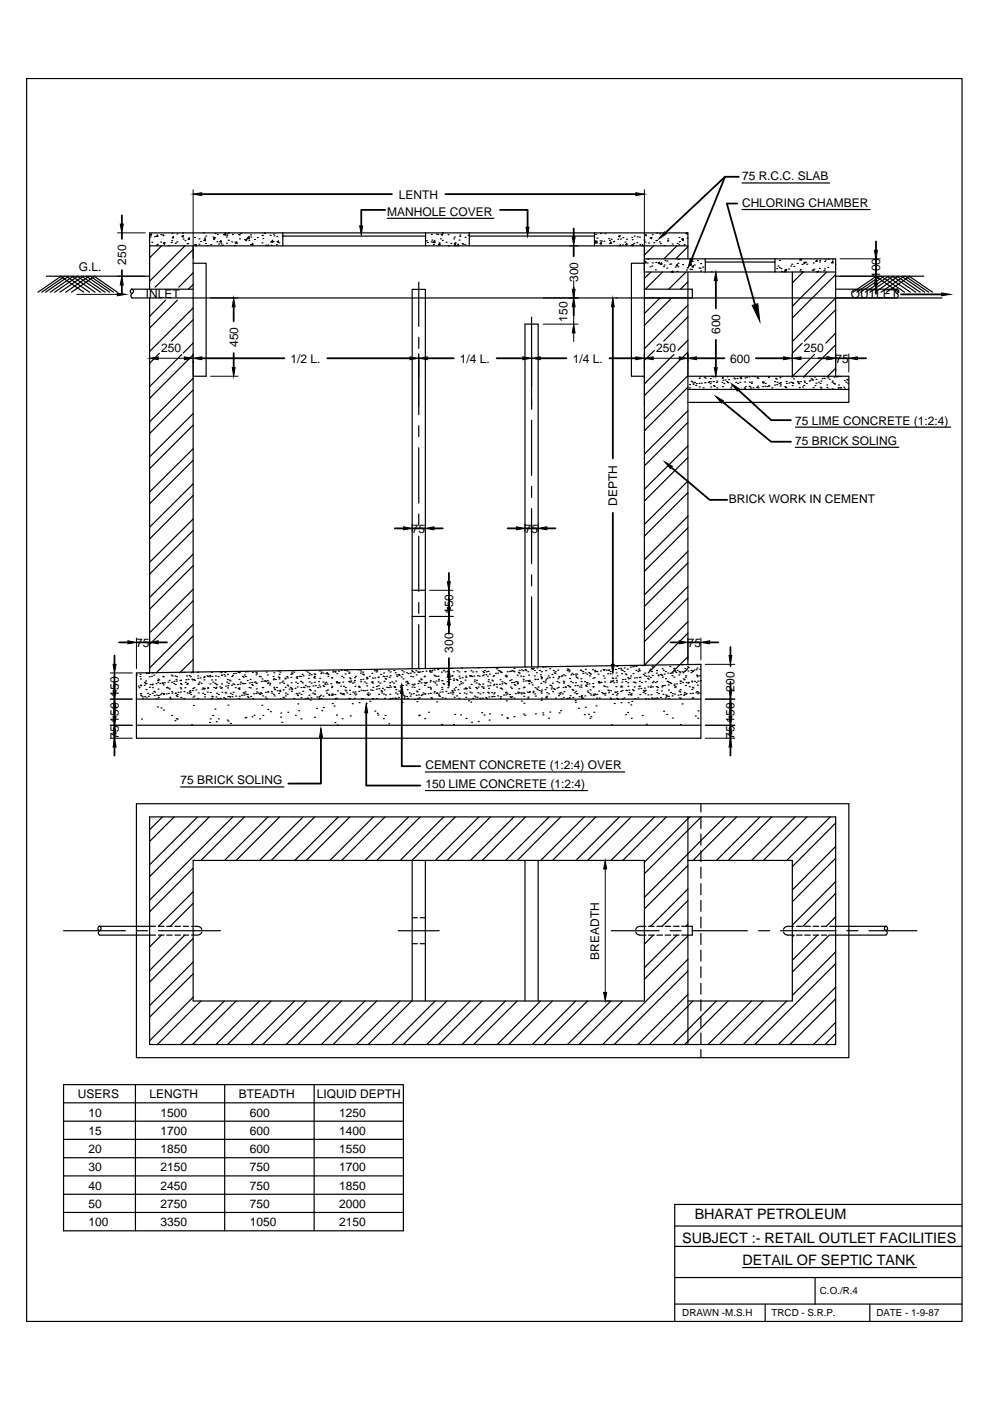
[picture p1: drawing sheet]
<svg xmlns="http://www.w3.org/2000/svg" width="210mm" height="297mm" viewBox="0 0 210 297" stroke-linecap="round" stroke-linejoin="round" font-family="sans-serif">
<defs><g id="words">
<g font-size="3">
<text x="144.7" y="263.5">SUBJECT :- RETAIL OUTLET FACILITIES</text>
<text x="147.3" y="258.4">BHARAT PETROLEUM</text>
<text x="157.5" y="268.1">DETAIL OF SEPTIC TANK</text>
</g>
<g font-size="2.5">
<text x="157.3" y="38.2">75 R.C.C. SLAB</text>
<text x="82.1" y="45.7">MANHOLE COVER</text>
<text x="84.6" y="42.1">LENTH</text>
<text x="157.3" y="43.9">CHLORING CHAMBER</text>
<text x="16.7" y="57.5">G.L.</text>
<text x="26.7" y="56.1" transform="rotate(-90 26.7 56.1)">250</text>
<text x="122.6" y="59.8" transform="rotate(-90 122.6 59.8)">300</text>
<text x="186.6" y="58.9" transform="rotate(-90 186.6 58.9)">100</text>
<text x="30.9" y="63.2">INLET</text>
<text x="180.4" y="63.2">OUTLET</text>
<text x="120.3" y="68.2" transform="rotate(-90 120.3 68.2)">150</text>
<text x="152.7" y="70.8" transform="rotate(-90 152.7 70.8)">600</text>
<text x="34.2" y="74.6">250</text>
<text x="50.5" y="73.6" transform="rotate(-90 50.5 73.6)">450</text>
<text x="61.6" y="76.9">1/2 L.</text>
<text x="97.5" y="76.9">1/4 L.</text>
<text x="121.4" y="76.9">1/4 L.</text>
<text x="139.1" y="74.6">250</text>
<text x="154.8" y="76.9">600</text>
<text x="170.4" y="74.6">250</text>
<text x="177.1" y="76.9">75</text>
<text x="168.6" y="90">75 LIME CONCRETE (1:2:4)</text>
<text x="168.6" y="94.3">75 BRICK SOLING</text>
<text x="130.9" y="107.3" transform="rotate(-90 130.9 107.3)">DEPTH</text>
<text x="154.5" y="106.7">BRICK WORK IN CEMENT</text>
<text x="87.3" y="112.9">75</text>
<text x="111.3" y="112.9">75</text>
<text x="96.1" y="130.1" transform="rotate(-90 96.1 130.1)">150</text>
<text x="28.9" y="137.1">75</text>
<text x="145.8" y="137.1">75</text>
<text x="96.1" y="138.4" transform="rotate(-90 96.1 138.4)">300</text>
<text x="25.2" y="147.7" transform="rotate(-90 25.2 147.7)">150</text>
<text x="155.8" y="146.7" transform="rotate(-90 155.8 146.7)">200</text>
<text x="25.2" y="153.2" transform="rotate(-90 25.2 153.2)">150</text>
<text x="155.8" y="153.2" transform="rotate(-90 155.8 153.2)">150</text>
<text x="25.2" y="156.6" transform="rotate(-90 25.2 156.6)">75</text>
<text x="155.8" y="156.6" transform="rotate(-90 155.8 156.6)">75</text>
<text x="38.3" y="166.3">75 BRICK SOLING</text>
<text x="90.2" y="163.1">CEMENT CONCRETE (1:2:4) OVER</text>
<text x="90.2" y="167.1">150 LIME CONCRETE (1:2:4)</text>
<text x="127" y="203.5" transform="rotate(-90 127 203.5)">BREADTH</text>
<text x="16.5" y="232.8">USERS</text>
<text x="31.7" y="232.8">LENGTH</text>
<text x="50.6" y="232.8">BTEADTH</text>
<text x="67.2" y="232.8">LIQUID DEPTH</text>
<text x="18.8" y="236.7">10</text>
<text x="34" y="236.7">1500</text>
<text x="53" y="236.7">600</text>
<text x="71.9" y="236.7">1250</text>
<text x="18.8" y="240.6">15</text>
<text x="18.8" y="244.5">20</text>
<text x="34" y="244.5">1850</text>
<text x="34" y="240.6">1700</text>
<text x="53" y="244.5">600</text>
<text x="53" y="240.6">600</text>
<text x="71.9" y="244.5">1550</text>
<text x="71.9" y="240.6">1400</text>
<text x="18.8" y="248.3">30</text>
<text x="34" y="248.3">2150</text>
<text x="53" y="248.3">750</text>
<text x="71.9" y="248.3">1700</text>
<text x="18.8" y="252.2">40</text>
<text x="18.8" y="256.1">50</text>
<text x="34" y="256.1">2750</text>
<text x="34" y="252.2">2450</text>
<text x="53" y="256.1">750</text>
<text x="53" y="252.2">750</text>
<text x="71.9" y="256.1">2000</text>
<text x="71.9" y="252.2">1850</text>
<text x="18.8" y="260">100</text>
<text x="34" y="260">3350</text>
<text x="53" y="260">1050</text>
<text x="71.9" y="260">2150</text>
</g>
<g font-size="2.1">
<text x="173.8" y="274.4">C.O./R.4</text>
<text x="144.7" y="279">DRAWN -M.S.H</text>
<text x="163.6" y="279">TRCD - S.R.P.</text>
<text x="185.8" y="279">DATE - 1-9-87</text>
</g>
</g></defs>
<!-- layer: Format -->
<g fill="none" stroke="#000" stroke-width=".21">
<path d="M24.9 58.6h5.9M24.9 49.4h5.9M41 40.2v14.6M120.7 52.1h2M136.6 40.2v14.6M150.8 57.7h.3M178.1 58.6h8.5M178.1 54.9h8.5M16.3 62.4h8.6M41 75v4.9M44.6 79.8h5.9M44.6 63.2h5.9"/>
<path d="M88.8 75v11.1M112.7 75v11.1M120.7 63.2h2M130.6 63.2h.3M136.6 75v11.1M145.9 75v1.5M150.8 79.8h.3M168 75v1.5M177.2 75v3.9M180 75v3.9M87.4 111.1v1.6M90.2 111.1v1.6"/>
<path d="M111.3 111.1v1.6M114.1 111.1v1.6M28.9 135.3v6.5M31.7 135.3v6.5M91.1 130.7h5M91.1 125.2h5M145.9 135.3v4.6M148.6 135.3v4.6M23.4 148.2h4.6M23.4 142.7h4.6M23.4 153.8h4.6M23.4 156.5h4.6"/>
<path d="M91.1 141.7h5M130.6 142.7h.3M149.5 148.2h6.3M149.5 153.8h6.3M149.5 156.5h6.3M149.5 140.9h6.3"/>
</g>
<g fill="none" stroke="#000" stroke-width=".38">
<path d="M153.7 37.5l-7.1 17.5M156.6 37.5h-2.9l-12.6 11.9M25.8 45.6v1.9M25.8 49.4v1.2M25.8 57.3v1.3M42.8 41.2h40.3M81.7 44.5h-5.1v3.4M94.4 41.2h40.4M106 44.5h5.9v3.7M121.6 48.4v1.9M121.6 52.1v2.2M151.8 59.5v5.9"/>
<path d="M156.3 43.2h-2.2l6 21.4M185.7 51.2v1.9M185.7 54.9v3.7M25.8 60.4v1.9M42.8 76h17.5M49.5 65v3.1M49.5 74.9v3M69.4 76h17.5M90.6 76h5.6M105.3 76h5.5M114.6 76h5.5M121.6 61v2.2"/>
<path d="M121.6 65v1.9M129.2 76h5.6M129.9 65v32.2M147.7 76h5.9M151.8 72.1v5.8M160.2 76h5.9M173.5 76h1.9M177.2 76h2.8M181.8 76h1.9M185.7 60.4v1.9M191 62.4h8.7M142.3 99.1l8.2 6.9h3.7"/>
<path d="M153.2 85.2l10.3 8.5h4.2M156.5 82.6l7 6.5h4.2M83.7 112h1.9M87.4 112h2.8M92 112h1.9M107.6 112h1.9M111.3 112h2.8M115.9 112h1.9M129.9 108.7v32.2M24.3 139v1.9M25.2 136.2h1.9M28.9 136.2h2.8"/>
<path d="M33.5 136.2h1.9M95.2 121.5v1.8M95.2 125.2v9.2M95.2 139.5v2.2M142.2 136.2h1.8M145.9 136.2h2.7M150.5 136.2h1.8M154.9 137.2v1.8M24.3 142.7v14.8M24.3 158.4v1.8M68 156.3v9.8h-6.9M77.7 151.1v15.5h11.4"/>
<path d="M85.2 147v15.4h3.9M95.2 143.6v1.8M154.9 140.9v.3M154.9 144.5v1.9M154.9 147.9v9.6M154.9 158.4v1.8"/>
</g>
<g fill="#000" stroke="#000" stroke-width=".21">
<path d="M25.5 47.5h.6l-.3 1.9zM41 41.2l1.8-.3v.6zM76.3 47.9h.6l-.3 1.8zM111.5 48.2h.7l-.3 1.9zM121.3 50.3h.6l-.3 1.8zM134.8 40.9l1.8 .3-1.8 .3zM140.9 49.2l.4 .4-1.6 1zM146.4 54.9l.5 .2-1 1.6zM151.8 57.7l.3 1.8h-.7zM185.4 53.1h.6l-.3 1.8zM24.9 62.1l1.8 .3-1.8 .3zM25.8 58.6l.3 1.8h-.6z"/>
<path d="M41 76l1.8-.3v.6zM49.2 77.9h.6l-.3 1.9zM49.5 63.2l.3 1.8h-.6zM86.9 75.7l1.9 .3-1.9 .3zM88.8 76l1.8-.3v.6zM110.8 75.7l1.9 .3-1.9 .3zM112.7 76l1.9-.3v.6zM121.6 63.2l.3 1.8h-.6zM129.9 63.2l.3 1.8h-.6zM134.8 75.7l1.8 .3-1.8 .3zM145.9 76l1.8-.3v.6zM151.4 77.9h.7l-.3 1.9z"/>
<path d="M159.5 64.7l1.2-.3 .4 3.7zM166.1 75.7l1.9 .3-1.9 .3zM175.4 75.7l1.8 .3-1.8 .3zM180 76l1.8-.3v.6zM185.7 58.6l.3 1.8h-.6zM199.7 62.1l1.8 .3-1.8 .3zM140.9 97.9l1.7 1-.5 .4zM151.8 84l1.6 1-.4 .5zM155.2 81.4l1.5 1-.4 .5zM85.6 111.7l1.8 .3-1.8 .3zM90.2 112l1.8-.3v.6zM109.5 111.7l1.8 .3-1.8 .3z"/>
<path d="M114.1 112l1.8-.3v.6zM27.1 135.9l1.8 .3-1.8 .3zM31.7 136.2l1.8-.3v.6zM94.8 128.8h.7l-.3 1.9zM95.2 130.7l.3 1.8h-.7zM94.8 123.3h.7l-.3 1.9zM144 135.9l1.9 .3-1.9 .3zM148.6 136.2l1.9-.3v.6zM154.6 139h.6l-.3 1.9zM24.3 148.2l.3 1.9h-.6zM24 140.9h.6l-.3 1.8zM24 146.4h.6l-.3 1.8z"/>
<path d="M24.3 153.8l.3 1.8h-.6zM24 151.9h.6l-.3 1.9zM24.3 156.5l.3 1.9h-.6zM68 154.4l.4 1.9h-.7zM77.7 149.3l.2 1.8h-.5zM85.2 145.2l.3 1.8h-.6zM95.2 141.7l.3 1.9h-.7zM129.6 140.9h.6l-.3 1.8zM154.9 148.2l.3 1.9h-.6zM154.6 146.4h.6l-.3 1.8zM154.9 153.8l.3 1.8h-.6zM154.9 156.5l.3 1.9h-.6z"/>
<path d="M154.6 151.9h.6l-.3 1.9z"/>
</g>
<!-- layer: Text -->
<g fill="none" stroke="#000" stroke-width=".25">
<path d="M60 50.1h30.2M60 49.4h30.2M88.8 59.8v9.4M99.5 50.1h26.5M99.5 49.4h26.5M149.5 54.9h14.8M149.5 55.6h14.8M88.8 71.5v2.4M88.8 76.2v11.7M112.7 67.2v14.9M88.8 90.3v2.3M88.8 94.9v11.8"/>
<path d="M112.7 84.4v2.4M112.7 89.1v11.7M88.8 109v2.4M88.8 113.7v11.7M112.7 103.1v2.4M112.7 107.8v11.7M87.4 130.7h2.8M87.4 125.2h2.8M88.8 127.7v2.4M88.8 132.4v9.3M112.7 121.9v2.3M112.7 126.5v14.9"/>
<path d="M90.2 141.7v-80.3h-2.8v80.4M114.1 141.4v-72.7h-2.8v72.7"/>
</g>
<!-- layer: Ele -->
<g fill="none" stroke="#000" stroke-width=".25">
<path d="M60 52.1h30.2M99.5 52.1h26.5M149.5 57.7h14.8M27.8 61.4a.38 .38 0 0 1 .5 .4 .38 .38 0 0 1-.5 .3 .49 .49 0 0 1 0-.7zM27.9 61.3h13.1M28 62.2l-.3 .5 .3 .4M177.2 63.2h13M190 61.4a.39 .39 0 0 1 .6 .4 .39 .39 0 0 1-.6 .3 .49 .49 0 0 1 0-.7zM190.2 62.2l.2 .5-.2 .4M28.9 170.4h151.1v53.9h-151.1zM34.4 173.2l-2.7 2.7M36.9 173.2l-5.2 5.2"/>
<path d="M41.9 173.2l-10.2 10.2M44.4 173.2l-12.7 12.7M49.4 173.2l-17.7 17.7M51.8 173.2l-9.2 9.2M56.8 173.2l-9.2 9.2M59.3 173.2l-9.2 9.2M64.3 173.2l-9.3 9.2M66.7 173.2l-9.2 9.2M71.7 173.2l-9.2 9.2M74.2 173.2l-9.2 9.2M79.2 173.2l-9.3 9.2M81.6 173.2l-9.2 9.2"/>
<path d="M86.6 173.2l-9.2 9.2M89.1 173.2l-9.2 9.2M94.1 173.2l-9.2 9.2M96.5 173.2l-9.2 9.2M101.5 173.2l-9.2 9.2M104 173.2l-9.2 9.2M109 173.2l-9.2 9.2M111.4 173.2l-9.2 9.2M116.4 173.2l-9.2 9.2M118.9 173.2l-9.2 9.2M123.9 173.2l-9.2 9.2M126.3 173.2l-9.1 9.2"/>
<path d="M131.3 173.2l-9.2 9.2M133.8 173.2l-9.2 9.2M138.8 173.2l-9.2 9.2M141.3 173.2l-9.2 9.2M146.2 173.2l-9.6 9.6M148.6 170.4v1.7M148.6 173.3v2.4M148.6 176.8v2.4M148.7 173.2l-12.1 12.1M153.7 173.2l-17.1 17.1M156.2 173.2l-9.2 9.2M161.1 173.2l-9.2 9.2"/>
<path d="M163.6 173.2l-9.2 9.2M168.6 173.2l-9.2 9.2M171.1 173.2l-9.2 9.2M176 173.2l-9.2 9.2M177.2 179.5l-9.2 9.2M177.2 174.5l-9.2 9.2M13.5 197.3h13.1M20.9 196.5a.38 .38 0 0 1 .5 .3 .38 .38 0 0 1-.5 .4 .49 .49 0 0 1 0-.7zM21.1 196.4h11.9M21.1 197.3l-.3 .5 .3 .4 11.9 .1M28.9 197.3h2.4M31.7 198.3h.1"/>
<path d="M33.6 198.3h1.2M33.6 197.3h13.2M34.2 198.3l-2.5 2.5M35.4 198.3h1.1M35.4 196.4h1.1M37.1 198.3h1.2M37.1 196.4h1.2M38.9 198.3h1.1M38.9 196.4h1.1M39.2 198.3l-7.5 7.5M40.6 196.4h1.3a.84 .84 0 0 1 .9 .6M41 189.1l-7.4 7.3h1.2"/>
<path d="M41 184.1l-9.3 9.2M41 191.5l-4.9 4.9M41 199l-9.3 9.2M42.8 197.6a.84 .84 0 0 1-.9 .7h-1.3M84.5 197.3h8.6M87.4 182.4v29.8M87.4 194.6h1.1M89.1 194.6h1.1M90.2 182.4v29.8M111.3 182.4v29.8M114.1 182.4v29.8M129.6 197.3h10.2"/>
<path d="M134.8 197.6a.96 .96 0 0 0 .9 .7h1.3M137 196.4h-1.3a.96 .96 0 0 0-.9 .6M137.5 198.3h1.2M137.5 196.4h1.2M138.5 198.3l-1.9 1.9M139.3 198.3h1.2M139.3 196.4h1.2M141 198.3h1.2M141 196.4h1.2M142.1 197.3h2.3M142.8 198.3h1.2M142.8 196.4h1.2"/>
<path d="M143.5 198.3l-6.9 6.9M144.5 196.4h2.3v1.9h-2.3M145.9 188.5l-8 7.9M145.9 195.9l-.5 .5M145.9 183.5l-9.3 9.2M145.9 190.9l-5.5 5.5M145.9 198.4l-9.3 9.2M146.8 197.3h11.7M148.6 180.4v2.3M148.6 183.9v2.3M148.6 187.4v2.3M148.6 190.9v2.3"/>
<path d="M148.6 194.4v2.3M148.6 197.9v2.4M160.8 197.3h2.4M165.5 197.3h11.7M166.1 197.6a.84 .84 0 0 0 .9 .7h1.3M168.3 196.4h-1.3a.84 .84 0 0 0-.9 .6M168.4 198.3l-.4 .3M168.9 198.3h1.2M168.9 196.4h1.2M170.6 198.3h1.2M170.6 196.4h1.2M172.4 198.3h1.2"/>
<path d="M172.4 196.4h1.2M173.3 198.3l-5.3 5.3M174.1 198.3h1.2M174.1 196.4h1.2M175.8 198.3l-7.8 7.8M175.9 198.3h11.9M175.9 196.4h11.9M177.2 186.9l-9.2 9.2M177.2 194.4l-2 2M177.2 182l-9.2 9.2M177.2 189.4l-7 7M179.5 197.3h2.4"/>
<path d="M184.2 197.3h10.2M187.7 196.5a.39 .39 0 0 1 .5 .3 .39 .39 0 0 1-.5 .4 .49 .49 0 0 1 0-.7zM187.9 197.3l.2 .5-.3 .4M41 204l-9.3 9.2M41 211.4l-9.3 9.3M41 206.5l-9.3 9.2M42.6 212.2l-9.2 9.3M47.6 212.2l-9.3 9.3M50.1 212.2l-9.3 9.3M55 212.2l-9.2 9.3M57.5 212.2l-9.2 9.3M62.5 212.2l-9.3 9.3"/>
<path d="M65 212.2l-9.3 9.3M69.9 212.2l-9.2 9.3M72.4 212.2l-9.2 9.3M77.4 212.2l-9.3 9.3M79.9 212.2l-9.3 9.3M84.8 212.2l-9.2 9.3M87.3 212.2l-9.2 9.3M87.4 200.1h1.1M89.1 200.1h1.1M92.3 212.2l-9.3 9.3M94.8 212.2l-9.3 9.3M99.7 212.2l-9.2 9.3"/>
<path d="M102.2 212.2l-9.2 9.3M107.2 212.2l-9.2 9.3M109.7 212.2l-9.3 9.3M114.6 212.2l-9.2 9.3M117.1 212.2l-9.2 9.3M122.1 212.2l-9.2 9.3M124.6 212.2l-9.3 9.3M129.5 212.2l-9.2 9.3M132 212.2l-9.2 9.3M145.9 203.4l-18.1 18.1M145.9 210.8l-10.7 10.7M145.9 205.9l-15.7 15.6"/>
<path d="M146.9 212.2l-9.2 9.3M148.6 201.4v2.4M148.6 204.9v2.4M148.6 208.5v2.3M148.6 212v2.3M148.6 215.5v2.3M148.6 219v2.3M151.9 212.2l-9.2 9.3M154.4 212.2l-9.3 9.3M159.4 212.2l-9.3 9.3M161.8 212.2l-9.2 9.3M166.8 212.2l-9.2 9.3"/>
<path d="M177.2 201.8l-9.2 9.2M177.2 209.3l-12.2 12.2M177.2 216.8l-4.7 4.7M177.2 204.3l-17.2 17.2M177.2 211.8l-9.7 9.7M177.2 219.2l-2.3 2.3M148.6 222.5v1.8"/>
</g>
<!-- layer: Format -->
<g fill="none" stroke="#000" stroke-width=".25">
<path d="M5.6 16.7h198.4v263.5h-198.4zM157.3 38.8h18.6M9.8 58.6h21.9M31.8 52.1l-.1 .1M34.3 52.1l-2.6 2.6M39.2 52.1l-7.5 7.5M41 57.8l-3.1 3.1M41 52.9l-8.1 8M82.1 46.3h22.6M138 57.7l-1.4 1.3M138.6 52.1l-2 2M140.5 57.7l-3.7 3.6"/>
<path d="M143.5 52.1l-2.7 2.8M145.5 57.7l-3.7 3.6M145.9 52.3l-2.6 2.6M145.9 59.7l-1.6 1.6M157.3 44.4h27.2M170.3 57.7l-2.3 2.3M175.3 57.7l-7.3 7.3M177.2 58.2l-9.2 9.2M187.4 58.6l-4.9 3.3M28 63.2h171.7M33.8 72.4l-2.1 2.1M33.8 74.9l-2.1 2.1"/>
<path d="M35.1 63.6l-3.4 3.5M37.6 63.6l-5.9 6M38.5 75.2l-6.8 6.8M41 65.3l-7.1 7M41 72.7l-2.2 2.2M41 60.3l-1.1 1M41 67.8l-4.6 4.5M41 75.2l-9.3 9.3M138.7 74.3l-2.1 2.1M139.9 63.2l-3.3 3.3M142.4 63.2l-5.8 5.8M142.9 75.2l-6.3 6.2"/>
<path d="M145.9 64.7l-9.3 9.2M145.9 72.2l-2.2 2.1M145.9 79.6l-9.3 9.2M145.9 67.2l-5.2 5.1M145.9 74.6l-9.3 9.3M170.1 72.8l-2.1 2.1M172.7 75.2l-4.7 4.6M177.2 61.3h13M177.2 63.2l-9.2 9.2M177.2 70.6l-2.1 2.1M177.2 78.1l-1.7 1.7M177.2 65.7l-6.7 6.6"/>
<path d="M177.2 73.1l-6.7 6.7M41 80.2l-9.3 9.2M41 87.7l-9.3 9.2M41 95.1l-9.3 9.2M41 82.7l-9.3 9.2M41 90.1l-9.3 9.3M41 97.6l-9.3 9.2M145.9 87.1l-9.3 9.2M145.9 94.5l-9.3 9.2M145.9 82.1l-9.3 9.2M145.9 89.5l-9.3 9.3M145.9 97l-9.3 9.2"/>
<path d="M168.6 90.6h33M168.6 94.8h22M41 102.6l-9.3 9.2M41 110l-9.3 9.2M41 117.5l-9.3 9.2M41 105l-9.3 9.3M41 112.5l-9.3 9.2M41 119.9l-9.3 9.3M145.9 102l-9.3 9.2M145.9 109.4l-9.3 9.3M145.9 116.9l-9.3 9.2M145.9 104.5l-9.3 9.2"/>
<path d="M145.9 111.9l-9.3 9.2M145.9 119.4l-9.3 9.2M41 124.9l-9.3 9.3M41 132.4l-9.3 9.2M41 139.8l-2.9 2.9M41 127.4l-9.3 9.2M41 134.8l-7.9 7.9M145.9 124.3l-9.3 9.3M145.9 131.8l-9.3 9.2M145.9 139.2l-3.5 3.5M145.9 126.8l-9.3 9.2M145.9 134.3l-8.5 8.4"/>
<path d="M28.9 156.5h119.7M41 142.3l-.4 .4M145.9 141.7l-1 1M38.3 166.8h21.9M90.2 163.7h42.2M90.2 167.6h34.4M13.5 230h72v31h-72zM13.5 233.8h72M13.5 237.7h72M28.7 230v31M47.6 230v31M66.6 230v31"/>
<path d="M13.5 241.6h72M13.5 245.5h72M13.5 249.3h72M13.5 253.2h72M13.5 257.1h72M143.1 259.9h60.9M204 255.4h-60.9v24.8M143.1 270.9h60.9M143.1 276.5h60.9M143.1 264.3h60.9M157.5 268.7h36.8M162.2 276.5v3.7"/>
<path d="M172.8 270.9v5.6M184.4 276.5v3.7"/>
</g>
<!-- layer: Wall -->
<g fill="none" stroke="#000" stroke-width=".25">
<path d="M12.8 58.6l5 3.3M13 58.6l-4.9 3.3M13.8 58.6l-4.9 3.3M14 58.6l5 3.3M14.6 58.6l-4.9 3.3M15.3 58.6l4.9 3.3M15.6 58.6l-5 3.3M16.4 58.6l4.9 3.3M16.5 58.6l-4.9 3.3M17.3 58.6l5 3.3M17.7 58.6l-5 3.3M18.3 58.6l5 3.3"/>
<path d="M18.9 58.6l-5 3.3M19.1 58.6l5 3.3M20 58.6l4.9 3.3M20.1 58.6l-4.9 3.3M31.7 52.1h28.3v-2.7h-28.3v11.9M41 55.8h2.7v24h-2.7M41 52.1v90.6M90.2 49.4h9.3v2.7h-9.3zM136.6 54.9h12.9v2.8h-12.9zM136.6 55.8h-2.7v24h2.7M136.6 52.1v9.2M145.9 52.1h-19.9v-2.7h19.9v5.5"/>
<path d="M145.9 57.7v83.2M164.3 54.9h12.9v2.8h-12.9zM168 57.7v22.1M177.2 58.6h18.7M177.2 57.7v22.1M185.6 58.6l5 3.3M185.8 58.6l-4.9 3.3M186.6 58.6l-4.9 3.3M186.8 58.6l5 3.3M188.1 58.6l4.9 3.3M188.4 58.6l-5 3.3M189.2 58.6l5 3.3"/>
<path d="M189.4 58.6l-5 3.3M190.2 58.6l4.9 3.3M190.5 58.6l-4.9 3.3M191.1 58.6l5 3.3M191.7 58.6l-4.9 3.3M192 58.6l4.9 3.3M192.8 58.6l4.9 3.3M192.9 58.6l-4.9 3.3M31.7 63.2v79.5M136.6 61.3h10.2v1.9h-10.2zM136.6 63.2v77.7M145.9 79.8h34.1v2.8h-34.1"/>
<path d="M180 82.6v2.7h-34.1M28.9 156.5v-13.8l119.7-1.8v15.6M28.9 153.8h119.7M28.9 148.2h119.7M31.7 173.2h145.5v48.3h-145.5zM145.9 173.2v48.3M41 182.4h95.6v29.8h-95.6zM145.9 182.4h22.1v29.8h-22.1"/>
</g>
<!-- layer: Dim -->
<g fill="none" stroke="#000" stroke-width=".21">
<path d="M121.6 59.5v1.9M31.7 76.6v.3M33.5 76h5.6M41 76.6v.3M115.2 63.2h7.4M115.2 68.7h7.4M121.6 63.2v5.5M121.6 70.6v1.8M136.6 75v3.5M138.5 76h5.5M145.9 75v4.5M168 75v1.5"/>
<path d="M169.8 76h5.6M177.2 75v1.5M128.3 184.2v26.2M128.6 182.4h.6M128.6 212.2h.6"/>
</g>
<path d="M31.7 76l1.8-.3v.6zM39.1 75.7l1.9 .3-1.9 .3zM121.3 61.4h.6l-.3 1.8zM121.6 68.7l.3 1.9h-.6zM136.6 76l1.9-.3v.6zM144 75.7l1.9 .3-1.9 .3zM168 76l1.8-.3v.6zM175.4 75.7l1.8 .3-1.8 .3zM128.3 182.4l.3 1.8h-.6zM128 210.4h.6l-.3 1.8z" fill="#000" stroke="#000" stroke-width=".21"/>
<g fill="none" stroke="#000" stroke-width=".25">
<path d="M31.8 50.3h.1M31.8 49.7l.3-.1v.3l-.3-.1M32.2 51.4h.1M32.8 50.2h.1M33.2 52h.1M33.3 51.8h.1M33.4 49.8l.1 .3h-.3zM34.1 51.3h.1M34.1 49.8h.1M34.5 49.8h.1M34.6 50h.1M34.6 51.6l.3-.1v.3z"/>
<path d="M34.7 51.4h.1M35.7 52.1h.1M36.3 51.4h.1M36.4 51h.1M36.5 49.5h.1M36.8 50.1v.3h-.3zM37.2 51.6h.1M37.5 51.3h.1M37.5 49.6h.1M38.6 50.1l.3-.1-.1 .3zM38.7 49.4h.1M38.8 50.7h.1"/>
<path d="M39.2 51h.1M39.7 51.7h.1M39.8 51.7h.1M40.1 50.4l.1 .3h-.3zM41.2 51.9h.1M41.2 50.3h.1M41.5 52.1l-.1-.1 .3-.1-.1 .2M42.2 50.6h.1M42.2 51.8h.1M42.5 51.2h.1M43.1 49.4h.1M43.2 51l.3-.3v.3z"/>
<path d="M43.4 50.5h.1M43.6 51.6h.1M43.6 50.1h.1M43.9 52.1h.1M44.7 51.9h.1M45.1 50.3h.1M45.3 50.7h.1M45.3 50.5l.3-.2-.1 .3zM45.6 49.5h.1M46 51.2h.1M46.1 49.7h.1M46.4 51.7h.1"/>
<path d="M46.9 51.7h.1M46.9 51.3h-.3l.2-.3 .1 .3M47.2 52h.1M47.8 49.4l.1 .4h-.5zM48 50.3h.1M48 51.6h.1M48.1 49.9h.1M48.1 49.6h.1M48.4 50.9h.1M48.4 49.4h.1M49.1 51.3h.1M49.3 49.7h.1"/>
<path d="M49.7 52.1h.1M49.8 51.3h.1M50 51.6l.2-.3 .1 .3zM50.6 49.7h.1M50.7 49.8h.1M50.8 50.6h.1M51 49.5h.1M51.8 50.8h.1M52 50.9l.3-.2v.3zM52.4 50.5l.4-.4v.5zM52.8 50.9h.1M53.1 49.8h.1"/>
<path d="M53.1 51.8h.1M53.2 50.3h.1M53.6 51.6v.3h-.2zM53.9 50.8h.1M54.6 50.3h.1M55.6 51.5h.1M55.6 49.9h.1M55.7 50.6h.1M56 49.4l.2 .1v-.1M56.4 52h.1M56.7 52.1l.2-.2 .1 .2M57.3 49.9h.1"/>
<path d="M57.5 52h.1M57.8 50.9v.5l-.3-.1zM57.9 51.2h.1M58 49.6h.1M58.1 50h.1M58.6 51.9h.1M58.7 50.2h.1M58.8 51.2l.3-.1-.1 .3zM59.1 51.5h.1M59.8 50h.1M90.4 51h.1M90.6 51.4h.1"/>
<path d="M91.4 51.3h.1M91.5 49.7h.1M91.6 50.9h.1M91.8 51.4l.4-.4v.4zM91.9 51.8h.1M92.5 49.6h.1M92.8 49.7h.1M93 51.9l.2-.3 .1 .3h-.3M93.1 51.5h.1M93.4 50.6h.1M93.6 49.7l.3-.1-.1 .3zM93.8 51h.1"/>
<path d="M93.8 49.4h.1M94.6 51.4h.1M95 49.8h.1M95.1 52.1h.1M95.6 51.6h.1M96.2 50.6h.1M96.2 52h.1M96.3 50.3h.1M96.4 51.6l.3-.1-.1 .2zM96.4 52.1l.2-.2v.2M96.9 52.1l.3-.3v.3M97.3 50.9h.1"/>
<path d="M97.5 50.1h.1M97.5 49.8h.1M98 51.7h.1M98.1 51.7h.1M98.5 51.9h.1M98.6 50.3h.1M99.2 49.9h.1M126 51.2l.2-.2v.3h-.2M126.2 51.5l.3-.4 .1 .4zM126.3 49.7h.1M126.5 50.5h.1M127.2 51.1h.1"/>
<path d="M127.2 51.6l.3-.2-.1 .3zM127.3 49.5h.1M127.4 51.7h.1M127.5 51.1h.1M128 51.2h.1M128.3 49.5h.1M129 50.6h.1M129.2 51h.1M129.5 51.3l-.2 .3h.3v-.3M129.6 50.7h.1M130 51.2h.1M130.1 51.2h.1"/>
<path d="M131 50.7h.1M131.2 50.1l.3-.1-.1 .2zM131.3 52.1l.2-.2 .1 .2M131.5 50.7h.1M132 52h.1M132.1 50.4h.1M132.5 51.3h.1M132.8 50.7h.1M132.9 51.6v.3h-.3zM133.9 52h.1M134 50.3h.1M134 52l.3-.2-.1 .3z"/>
<path d="M134 50.8h.1M134.4 51.6h.1M134.5 50.1h.1M135 51.4h.1M135.1 50.2h.1M135.6 50.3h.1M135.7 51.8h.1M136.1 52.1l.1-.2 .1 .2M136.5 50.9h.1M136.8 51.3h.1M136.8 49.8h.1M136.9 50h.1"/>
<path d="M136.9 55.4l-.2 .3h.3l-.1-.3M137.2 55.8h.1M137.3 55h.1M137.5 51.5h.1M137.9 56.6h.1M137.9 50.4l.3-.1-.1 .3-.2-.1M138.2 56.4h.1M138.3 55.7h.1M138.3 49.8h.1M138.6 51.4h.1M139 57.2h.1M139 55.6h.1"/>
<path d="M139 51h.1M139.2 51h.1M139.2 49.4h.1M139.5 55.7l.3-.1v.3zM139.7 55.9h.1M139.8 51.3h.1M139.8 49.6h.1M140 51.7h.1M140.3 55.7v.3h-.2zM140.7 56.5h.1M140.8 52.1h.1M140.8 56.2h.1"/>
<path d="M141 55.3h.1M141 49.4h.1M141.4 56.9h.1M141.4 55.3h.1M141.5 51.1h.1M141.6 50.6h.1M141.6 51h.1M142 56h.1M142.2 56h.1M142.5 51.7h.1M142.6 57.7h.1M142.6 57.5l-.2 .2"/>
<path d="M142.7 57.5l-.1 .2M143.2 56.6h.1M143.5 57.5h.1M143.6 51.6h.1M143.6 56l.1 .3h-.3zM143.7 56.6h.1M143.8 55h.1M143.8 55.8h.1M143.9 51.9h.1M143.9 50.3h.1M144 51.2h.1M144.5 50.6h.1"/>
<path d="M144.6 50.8l.3-.1-.1 .3zM144.7 56.1h.1M145 51.9h.1M145.5 57.2h.1M145.6 49.4l-.1 .1 .2 .1v-.2M145.7 56.7h.1M145.7 50.5h.1M146.1 56.2h.1M146.3 57.1h.1M146.6 56l-.3 .1 .2 .2 .1-.3M146.7 57.1h.1M146.7 55.4h.1"/>
<path d="M146.7 56.6l.3-.3v.3zM147.2 56.2h.1M147.9 55.3h.1M148.2 56.8h.1M148.4 56.9h.1M148.5 57.5h.1M148.6 55.9h.1M149 56.6h.1M164.7 57h.1M164.9 56.4h.1M165.2 56.7h.1M165.3 55.2h.1"/>
<path d="M165.6 57h.1M165.7 57.6h.1M166.2 57.7l.4-.4v.4M166.8 57.1l-.3 .1 .2 .2 .1-.3M167.2 57h.1M167.7 56.4h.1M167.9 56h.1M168.3 56.5h.1M169.1 55.9h.1M169.6 57.5h.1M169.7 57.2h.1M169.8 54.9l.1 .2h-.3z"/>
<path d="M170 57.6h.1M170.1 56.1h.1M170.4 55.7l.3-.1-.1 .3zM170.8 55.6h.1M171 56h.1M172.2 57.2h.1M172.4 57.3h.1M172.4 55.8h.1M172.6 57.1h.1M173.2 55.1v.3h-.2zM173.5 57.5l-.3 .2M173.5 57.5v.2"/>
<path d="M173.7 56.9h.1M173.8 55.6h.1M173.8 55.2h.1M174.7 57.4h.1M174.8 57h.1M174.9 55.4h.1M175 55.1h.1M175.5 56.7h.1M175.6 55h.1M176.5 55.1h.1M176.5 55.4l.1 .3h-.3zM177.2 56.1h.1"/>
<path d="M148.3 79.9h.1M149.3 80h.1M151.2 79.9h.1M154.1 79.9h.1M157.1 79.9h.1M158.3 80h.1M158.8 79.9h.1M159.6 79.8h.1M160 79.9h.1M162.9 79.9h.1M165.8 79.9h.1M167.9 79.9h.1"/>
<path d="M168.7 79.9h.1M170.3 79.9h.1M171.6 79.9h.1M172.7 79.9h.1M174.6 79.9h.1M175.3 79.9h.1M176.8 79.9h.1M177.3 79.9h.1M177.5 79.9h.1M177.7 79.8h.1M178.1 79.8h.1M146.1 82.2h.1"/>
<path d="M146.2 81.5h.1M146.5 80.8h.1M146.7 81h.1M147 81.2h.1M147 81.5h.1M147.2 81.1h.1M147.5 81.7h.1M147.6 81.3h.1M148.2 80.2h.1M148.2 81.3h.1M148.3 82.1h.1M148.7 81.3h.1"/>
<path d="M149.1 82.2h.1M149.5 81.1h.1M149.5 80.2h.1M150.2 81.1h.1M150.3 80.9h.1M150.6 81.3h.1M150.6 80.3h.1M150.7 82.1h.1M150.7 81h.1M151.2 80.9h.1M151.3 81.8h.1M151.4 81.9h.1"/>
<path d="M151.9 81.1h.1M152 80.8h.1M152 82.2h.1M153.1 81.1h.1M153.1 80.2h.1M153.1 80.1h.1M153.2 82h.1M153.3 80.6h.1M153.5 81.3h.1M153.7 80.6h.1M154.1 80.9h.1M154.2 81.1h.1"/>
<path d="M154.3 81.1h.1M154.5 80.5h.1M154.9 82.2h.1M155.1 81.8h.1M155.6 80.2h.1M155.6 82h.1M155.8 80.3h.1M156 81.1h.1M156.3 80.2h.1M156.4 81.3h.1M156.9 81h.1M156.9 80.1h.1"/>
<path d="M157 80.2h.1M157.1 80.3h.1M157.1 82.6h.1M157.8 82.2h.1M157.9 82.4h.1M157.9 81h.1M158 80.2h.1M158 82h.1M158.8 81.9h.1M158.9 81h.1M159 82h.1M159.1 82.3h.1"/>
<path d="M159.3 81h.1M159.3 81.3h.1M159.7 82.2h.1M160.4 82.1h.1M160.5 80.1h.1M160.6 81.9h.1M160.7 82.2h.1M160.7 80.2h.1M161.6 81h.1M161.7 81h.1M161.7 82h.1M161.8 81h.1"/>
<path d="M161.8 81.2h.1M162.2 81.9h.1M162.2 81.3h.1M162.6 82h.1M162.9 81.8h.1M163 80h.1M163 81.8h.1M163.6 82.2h.1M164.2 80.9h.1M164.2 81.6h.1M164.4 80.2h.1M164.6 80.4h.1"/>
<path d="M164.7 81.5h.1M164.7 81h.1M165.2 81.3h.1M165.4 80.1h.1M165.4 81.8h.1M165.5 81.5h.1M165.5 81.1h.1M166.4 82h.1M166.6 82.2h.1M166.7 80.9h.1M166.7 81.3h.1M167.2 81.2h.1"/>
<path d="M167.7 81h.1M168 81.8h.1M168 81.1h.1M168.1 81.3h.1M168.2 80.3h.1M169.1 80.9h.1M169.2 81.2h.1M169.3 81h.1M169.3 81.3h.1M169.5 82.2h.1M169.7 80.9h.1M170.2 82.1h.1"/>
<path d="M170.4 81.7h.1M170.5 80.8h.1M170.6 81h.1M171 81.3h.1M171.6 80.8h.1M171.8 80.6h.1M172 80.3h.1M172.2 80.5h.1M172.3 80.6h.1M172.4 82.2h.1M172.8 81.8h.1M173 81.3h.1"/>
<path d="M173 80.4h.1M173.5 81h.1M173.9 81.3h.1M173.9 82.1h.1M174 80.8h.1M174.1 82.3h.1M174.3 80.3h.1M174.8 80.2h.1M175.3 81.6h.1M175.3 82.2h.1M175.5 80.1h.1M175.7 82.5h.1"/>
<path d="M175.8 80.4h.1M176.4 82.4h.1M176.4 81h.1M176.5 80.8h.1M176.8 81.3h.1M176.9 81.4h.1M177.7 82.3h.1M177.7 82.2h.1M177.8 81.6h.1M178.2 82.2h.1M178.9 82.1h.1M179 80.7h.1"/>
<path d="M179 82.5h.1M179.3 81h.1M179.5 80.4h.1M179.7 81.3h.1M179.7 80.6h.1M28.9 143.1h.1M29.3 145.5h.1M29.5 145.8h.1M29.7 143.4h.1M29.7 143h.1M29.8 145.3h.1M29.8 147.4h.1"/>
<path d="M29.8 143.9h.1M29.8 147h.1M29.8 145.4h.1M29.9 147.5h.1M30 152.5h.1M30.2 147.8h.1M30.2 148.2h.1M30.6 145.3h.1M30.6 144.7h.1M30.7 147.7h.1M30.7 144.8h.1M30.9 144.4h.1"/>
<path d="M30.9 145h.1M31 146.2h.1M31 144.9h.1M31 148h.1M31 142.8h.1M31.3 147h.1M31.4 147.6h.1M31.5 142.8h.1M31.6 143.5h.1M31.7 145.7h.1M31.7 147.2h.1M31.8 145.1h.1"/>
<path d="M32.1 143.4h.1M32.2 145.2h.1M32.2 142.7h.1M32.3 147h.1M32.3 145h.1M32.4 145.8h.1M32.6 143.1h.1M32.6 146.6h.1M32.7 147.5h.1M32.8 146.7h.1M33.1 145h.1M33.1 148.2h.1"/>
<path d="M33.2 147.4h.1M33.4 149.9h.1M33.4 144.3h.1M33.5 144.7h.1M33.5 146.1h.1M33.5 144h.1M33.5 147.9h.1M33.6 147.5h.1M33.7 144.2h.1M33.9 144.9h.1M34 147.3h.1M34.1 150.1h.1"/>
<path d="M34.2 147h.1M34.3 144.8h.1M34.5 144.9h.1M34.6 143.4h.1M34.6 143.5h.1M34.6 145.2h.1M34.6 147.2h.1M34.6 150.6h.1M34.7 147h.1M34.9 144.8h.1M35.2 147.1h.1M35.3 145.8h.1"/>
<path d="M35.4 145.7h.1M35.6 144.6h.1M35.6 145.9h.1M35.7 147h.1M35.9 144.2h.1M35.9 146.1h.1M36 147.8h.1M36 148.2h.1M36.3 143.1h.1M36.4 144.7h.1M36.4 151.7h.1M36.4 146.7h.1"/>
<path d="M36.5 147h.1M36.5 143.3h.1M36.8 144.9h.1M36.9 144.5h.1M37.1 143.3h.1M37.1 152.8h.1M37.1 145.1h.1M37.1 147h.1M37.2 147h.1M37.3 144.1h.1M37.4 147.5h.1M37.4 152.4h.1"/>
<path d="M37.4 144.4h.1M37.4 143.5h.1M37.5 147.7h.1M37.6 147.2h.1M37.6 152.5h.1M37.7 146.8h.1M38.2 144.3h.1M38.2 145.8h.1M38.2 146.7h.1M38.2 144.9h.1M38.3 144.2h.1M38.3 146.1h.1"/>
<path d="M38.4 147.9h.1M38.4 145.1h.1M39 148.1h.1M39 142.6h.1M39 146.6h.1M39.2 145.8h.1M39.3 144.7h.1M39.4 144.1h.1M39.6 143.3h.1M39.6 145.1h.1M39.6 146.9h.1M39.7 144.9h.1"/>
<path d="M39.9 144.1h.1M40.1 147h.1M40.1 143.2h.1M40.1 146.7h.1M40.3 146.4h.1M40.3 146.8h.1M40.4 143.5h.1M40.4 147.2h.1M40.6 153.7h.1M40.7 144h.1M40.8 144.2h.1M40.8 146.4h.1"/>
<path d="M40.9 146h.1M40.9 147.8h.1M41 149.6h.1M41 144.1h.1M41.1 145.8h.1M41.2 147.6h.1M41.2 144.2h.1M41.5 146.3h.1M41.9 148.1h.1M41.9 142.6h.1M41.9 143.3h.1M41.9 143.8h.1"/>
<path d="M42 145.1h.1M42.1 146.9h.1M42.1 145h.1M42.2 144.6h.1M42.4 143.7h.1M42.6 144.9h.1M42.8 146.1h.1M43 147h.1M43 145.9h.1M43.2 146h.1M43.2 143.7h.1M43.2 144.2h.1"/>
<path d="M43.3 146.1h.1M43.3 143.4h.1M43.3 145.9h.1M43.4 147.8h.1M43.4 147.2h.1M43.9 143.3h.1M44 146.7h.1M44 145.9h.1M44 145.8h.1M44 143.4h.1M44.4 153.2h.1M44.5 143.2h.1"/>
<path d="M44.5 143.5h.1M44.5 145h.1M44.5 152.4h.1M44.6 146.8h.1M44.8 148.1h.1M44.8 142.6h.1M44.8 144.2h.1M44.9 147.6h.1M44.9 143.4h.1M45.1 147.8h.1M45.1 151.7h.1M45.1 144.6h.1"/>
<path d="M45.3 145.8h.1M45.5 144.9h.1M45.6 150.3h.1M45.6 144.2h.1M45.7 145.9h.1M45.7 143.3h.1M45.8 147.8h.1M45.8 145h.1M45.8 145.7h.1M45.9 153h.1M45.9 147h.1M45.9 145.2h.1"/>
<path d="M46.2 148.1h.1M46.2 143.4h.1M46.3 147.2h.1M46.3 152.4h.1M46.6 145.6h.1M46.7 148.1h.1M46.7 142.5h.1M46.8 145.9h.1M46.9 142.6h.1M46.9 143.2h.1M47 145h.1M47 143.1h.1"/>
<path d="M47 145.8h.1M47 146.8h.1M47.4 147.9h.1M47.5 143.1h.1M47.7 142.6h.1M47.7 143.4h.1M47.7 148.1h.1M47.7 146.8h.1M47.9 145.5h.1M47.9 147h.1M48.1 144.6h.1M48.1 152.7h.1"/>
<path d="M48.2 144.1h.1M48.2 145.9h.1M48.2 143h.1M48.3 147.7h.1M48.3 145.4h.1M48.3 149.5h.1M48.4 152.9h.1M48.4 144.9h.1M48.6 144.2h.1M48.7 147.8h.1M48.7 147.7h.1M48.8 144.4h.1"/>
<path d="M48.8 147h.1M48.9 153.4h.1M49.1 145.3h.1M49.1 143.4h.1M49.2 147.7h.1M49.2 147.2h.1M49.3 143.2h.1M49.4 145h.1M49.4 146.8h.1M49.5 142.8h.1M49.6 145.1h.1M49.9 145.8h.1"/>
<path d="M50 147.6h.1M50 142.8h.1M50.3 145.1h.1M50.5 142.6h.1M50.5 146h.1M50.6 142.6h.1M50.6 144h.1M50.6 148.1h.1M50.7 145.9h.1M50.7 146.1h.1M50.7 147.6h.1M50.7 142.6h.1"/>
<path d="M50.9 145h.1M51 144.6h.1M51.2 147.4h.1M51.4 144.9h.1M51.4 143.4h.1M51.5 146.9h.1M51.6 143.6h.1M51.6 145h.1M51.7 147.4h.1M51.7 147h.1M51.8 143.1h.1M51.9 144.9h.1"/>
<path d="M52 146.7h.1M52 152.2h.1M52 142.5h.1M52 143.4h.1M52.1 147.2h.1M52.1 152.1h.1M52.4 144.3h.1M52.5 147.2h.1M52.5 147.7h.1M52.5 142.4h.1M52.6 147.9h.1M52.8 145.8h.1"/>
<path d="M52.9 144.8h.1M53 144h.1M53.1 145.9h.1M53.1 147.7h.1M53.4 144.7h.1M53.4 145.1h.1M53.4 152h.1M53.5 142.6h.1M53.5 145.3h.1M53.6 148.1h.1M53.7 147.1h.1M53.9 151.7h.1"/>
<path d="M53.9 144.6h.1M54.1 144.6h.1M54.2 147h.1M54.2 142.6h.1M54.3 143.1h.1M54.3 144.9h.1M54.3 146.1h.1M54.4 146.7h.1M54.4 142.7h.1M54.7 147h.1M55 143.4h.1M55 147h.1"/>
<path d="M55 147.2h.1M55 152.4h.1M55.2 143.5h.1M55.3 146.9h.1M55.4 144.5h.1M55.4 147.1h.1M55.5 149.5h.1M55.6 143.9h.1M55.6 145.8h.1M55.7 147.5h.1M55.7 145.8h.1M55.7 151.7h.1"/>
<path d="M55.9 144.4h.1M56.1 144.3h.1M56.2 147.8h.1M56.3 146.8h.1M56.3 144.5h.1M56.4 142.5h.1M56.5 148.1h.1M56.7 144.3h.1M56.7 143.1h.1M56.7 144.9h.1M56.7 146.7h.1M56.8 146.7h.1"/>
<path d="M56.8 150.4h.1M56.8 144.6h.1M57.2 145.2h.1M57.2 144.9h.1M57.3 150.9h.1M57.5 146.6h.1M57.6 147h.1M57.9 143.4h.1M57.9 144.1h.1M58 147.2h.1M58 143.9h.1M58.1 145.7h.1"/>
<path d="M58.1 142.6h.1M58.1 146.1h.1M58.1 147.5h.1M58.3 146.2h.1M58.4 144.1h.1M58.6 145.8h.1M58.8 146.4h.1M59 142.3h.1M59 143.5h.1M59.1 147h.1M59.2 143.9h.1M59.2 143.7h.1"/>
<path d="M59.2 143h.1M59.3 144.8h.1M59.3 146.4h.1M59.3 146.6h.1M59.4 142.5h.1M59.4 148.1h.1M59.5 152h.1M59.5 151.2h.1M59.7 144.6h.1M59.7 153.1h.1M60 144.4h.1M60 147.8h.1"/>
<path d="M60 146.3h.1M60.1 144.9h.1M60.2 148h.1M60.4 143.9h.1M60.5 145.7h.1M60.5 143.8h.1M60.5 147.5h.1M60.5 147h.1M60.8 143.4h.1M60.9 147.2h.1M60.9 145.3h.1M60.9 143.7h.1"/>
<path d="M61 151h.1M61.1 145.4h.1M61.3 146.1h.1M61.6 145.8h.1M61.7 143h.1M61.7 143.6h.1M61.7 144.8h.1M61.8 146.6h.1M61.8 146h.1M61.8 142.7h.1M61.9 146.1h.1M61.9 142.3h.1"/>
<path d="M61.9 142.8h.1M62.3 148.1h.1M62.3 142.5h.1M62.5 145.9h.1M62.6 151.7h.1M62.7 144.6h.1M62.8 147h.1M62.8 143.6h.1M62.9 143.8h.1M63 143.5h.1M63 145.6h.1M63 147.2h.1"/>
<path d="M63 147.5h.1M63 144.9h.1M63.1 149.2h.1M63.3 150.7h.1M63.4 147h.1M63.5 143.4h.1M63.7 143.4h.1M63.7 144.5h.1M63.8 145.8h.1M63.8 147.2h.1M63.8 147.9h.1M63.8 152.4h.1"/>
<path d="M63.9 144.6h.1M64.1 143h.1M64.1 144.8h.1M64.2 146.6h.1M64.2 143.3h.1M64.3 145.7h.1M64.4 145.8h.1M64.7 148.1h.1M64.7 145.3h.1M64.8 142.3h.1M65.1 145.6h.1M65.2 148h.1"/>
<path d="M65.2 148.1h.1M65.2 142.5h.1M65.4 143.8h.1M65.5 145.6h.1M65.5 147.4h.1M65.5 143.1h.1M65.5 144.6h.1M65.6 142.8h.1M65.6 146.2h.1M65.8 148.4h.1M65.8 146.4h.1M65.9 147.9h.1"/>
<path d="M66 143.1h.1M66 144.8h.1M66.3 147h.1M66.4 145.4h.1M66.5 143.6h.1M66.6 142.9h.1M66.6 147.1h.1M66.6 144.7h.1M66.6 143.4h.1M66.7 143.8h.1M66.7 152.1h.1M66.7 146.5h.1"/>
<path d="M66.7 143h.1M66.7 147.2h.1M66.9 145.4h.1M67.1 150.2h.1M67.2 147.8h.1M67.4 145.8h.1M67.5 148h.1M67.5 144.5h.1M67.6 145.3h.1M67.7 147.7h.1M67.7 148.1h.1M67.7 142.3h.1"/>
<path d="M67.8 143.8h.1M67.8 145.6h.1M67.9 147.4h.1M68 142.8h.1M68.1 148.1h.1M68.1 142.5h.1M68.2 150.7h.1M68.5 147.6h.1M68.5 144.6h.1M68.5 145.4h.1M68.5 142.7h.1M68.6 150h.1"/>
<path d="M68.6 145.6h.1M68.9 145.1h.1M68.9 144.8h.1M69.1 142.8h.1M69.1 144.7h.1M69.1 146.4h.1M69.2 147h.1M69.3 142.6h.1M69.4 145h.1M69.4 142.8h.1M69.4 146.3h.1M69.5 143.4h.1"/>
<path d="M69.5 143h.1M69.7 147.2h.1M69.7 147.4h.1M70.1 145h.1M70.2 147.4h.1M70.3 145.8h.1M70.3 143.7h.1M70.4 145.5h.1M70.4 147.1h.1M70.4 147.3h.1M70.5 149.2h.1M70.5 142.5h.1"/>
<path d="M70.5 147.3h.1M70.6 142.3h.1M70.8 149.7h.1M71 142.4h.1M71 147.2h.1M71 153.2h.1M71 148.1h.1M71 142.5h.1M71.3 144.5h.1M71.3 148.1h.1M71.3 151.6h.1M71.4 144.8h.1"/>
<path d="M71.4 144.6h.1M71.4 142.8h.1M71.4 144.7h.1M71.5 144.7h.1M71.5 153.7h.1M71.6 146.5h.1M71.8 142.3h.1M71.8 144.8h.1M71.9 144.7h.1M72.2 147h.1M72.2 145.5h.1M72.3 147.1h.1"/>
<path d="M72.3 142.1h.1M72.4 143.4h.1M72.5 152.4h.1M72.6 147.2h.1M72.7 144.6h.1M72.7 147h.1M72.8 143.7h.1M72.8 145.5h.1M72.9 147.3h.1M73 142.1h.1M73.2 146.3h.1M73.2 142.9h.1"/>
<path d="M73.2 145.8h.1M73.3 146.5h.1M73.5 146.9h.1M73.5 142.1h.1M73.5 142.3h.1M73.9 144.5h.1M74 142.8h.1M74 148.1h.1M74 142.5h.1M74 144.6h.1M74.1 146.4h.1M74.1 143.7h.1"/>
<path d="M74.1 148.2h.1M74.2 147.2h.1M74.3 143.9h.1M74.3 151.8h.1M74.3 144.6h.1M74.4 144.4h.1M74.7 149.2h.1M74.7 144.8h.1M74.8 146.7h.1M75.1 147h.1M75.1 144.6h.1M75.1 148.1h.1"/>
<path d="M75.2 143.7h.1M75.2 144.3h.1M75.2 145.5h.1M75.3 147.3h.1M75.3 146.7h.1M75.4 143.4h.1M75.5 147.2h.1M76 142h.1M76 145.5h.1M76 146.6h.1M76.1 145.7h.1M76.1 149h.1"/>
<path d="M76.2 145.6h.1M76.4 142.7h.1M76.4 144.1h.1M76.5 144.5h.1M76.5 142.3h.1M76.6 146.4h.1M76.6 148.1h.1M76.9 148.1h.1M76.9 142.5h.1M76.9 142.9h.1M76.9 144h.1M77 146.4h.1"/>
<path d="M77.1 143.1h.1M77.2 144.6h.1M77.3 146.4h.1M77.6 144.8h.1M77.7 149.2h.1M77.7 143.6h.1M77.7 143.9h.1M77.7 145.4h.1M77.8 146.4h.1M77.8 147.2h.1M77.9 143.8h.1M77.9 147.2h.1"/>
<path d="M78 146.9h.1M78.1 147.4h.1M78.3 143.4h.1M78.4 147.2h.1M78.4 148.7h.1M78.5 146.3h.1M78.8 144.7h.1M78.8 142.8h.1M78.9 144.5h.1M78.9 146.4h.1M78.9 148.1h.1M79 143.8h.1"/>
<path d="M79 148.2h.1M79 144.8h.1M79.1 145.7h.1M79.4 142.2h.1M79.4 143.7h.1M79.5 150.8h.1M79.7 142.1h.1M79.8 142.5h.1M79.8 146.1h.1M79.8 148.1h.1M79.8 145.6h.1M79.9 142.3h.1"/>
<path d="M80 151.2h.1M80.1 151.6h.1M80.2 143.6h.1M80.2 144.6h.1M80.2 145.4h.1M80.3 147.2h.1M80.3 146h.1M80.5 144.8h.1M80.7 143h.1M80.7 146.4h.1M80.9 146.9h.1M80.9 146.6h.1"/>
<path d="M81.1 145.9h.1M81.2 143.4h.1M81.3 147.2h.1M81.3 152.4h.1M81.3 142.7h.1M81.4 144.5h.1M81.5 146.3h.1M81.5 143.4h.1M81.5 148.1h.1M81.6 143.9h.1M81.6 151.7h.1M81.7 147.3h.1"/>
<path d="M81.8 144h.1M82 143.4h.1M82 145.7h.1M82.3 142.2h.1M82.4 145.8h.1M82.4 153.5h.1M82.5 143.6h.1M82.6 145.4h.1M82.6 144.8h.1M82.6 147.2h.1M82.6 148.2h.1M82.7 142.5h.1"/>
<path d="M82.7 143.3h.1M82.7 148.1h.1M82.8 145.7h.1M83.1 144.6h.1M83.2 148.1h.1M83.5 144.8h.1M83.5 142.2h.1M83.5 145.6h.1M83.6 145.6h.1M83.7 148h.1M83.7 145.8h.1M83.8 142.6h.1"/>
<path d="M83.8 146.9h.1M83.9 144.4h.1M83.9 146.2h.1M84 148.1h.1M84 143.1h.1M84.1 143.4h.1M84.2 147.2h.1M84.4 143h.1M84.5 147.9h.1M84.5 143.1h.1M84.6 146.5h.1M84.6 143.2h.1"/>
<path d="M84.9 145.4h.1M84.9 145.7h.1M85.1 143.5h.1M85.1 145.3h.1M85.2 147.1h.1M85.2 142.2h.1M85.2 148.9h.1M85.3 143h.1M85.4 145.3h.1M85.4 143.9h.1M85.5 147.4h.1M85.6 142.5h.1"/>
<path d="M85.7 148.1h.1M85.7 147.5h.1M85.7 147.8h.1M86 144.6h.1M86.1 145.3h.1M86.2 142.6h.1M86.2 147.7h.1M86.2 144.5h.1M86.3 146.2h.1M86.4 148.1h.1M86.4 144.8h.1M86.5 142.8h.1"/>
<path d="M86.5 145h.1M86.8 146.9h.1M87 147.6h.1M87 142.7h.1M87.1 143.4h.1M87.1 147.2h.1M87.3 142.2h.1M87.3 145.7h.1M87.4 145.1h.1M87.4 142.4h.1M87.5 143.5h.1M87.6 145.3h.1"/>
<path d="M87.6 147.1h.1M87.8 142.6h.1M87.8 145.7h.1M87.9 145h.1M87.9 148.3h.1M88.2 142.2h.1M88.2 147.4h.1M88.2 143.1h.1M88.3 146.5h.1M88.4 148.8h.1M88.4 146.7h.1M88.5 142.5h.1"/>
<path d="M88.6 148.1h.1M88.6 144.9h.1M88.7 142.6h.1M88.7 147.3h.1M88.8 144.4h.1M88.8 146.1h.1M88.8 151.7h.1M88.9 151.6h.1M88.9 148h.1M88.9 144.5h.1M89 142.5h.1M89.2 143.9h.1"/>
<path d="M89.3 144.8h.1M89.3 147.5h.1M89.3 144.1h.1M89.5 147.2h.1M89.5 142.4h.1M89.7 146.9h.1M89.9 143.5h.1M89.9 144.8h.1M90 145.3h.1M90 143.4h.1M90.1 147.1h.1M90.1 147.2h.1"/>
<path d="M90.1 152.4h.1M90.2 144.9h.1M90.3 142.3h.1M90.4 144.7h.1M90.7 145.7h.1M90.8 147.1h.1M90.9 151h.1M91.1 142.2h.1M91.1 142.3h.1M91.1 145.7h.1M91.2 144.6h.1M91.2 142.5h.1"/>
<path d="M91.2 144.3h.1M91.2 147h.1M91.3 146.1h.1M91.3 145.9h.1M91.4 147.9h.1M91.5 142.5h.1M91.5 148.1h.1M91.6 142.1h.1M91.8 144.5h.1M92 146.9h.1M92 143.1h.1M92 142h.1"/>
<path d="M92.1 146.6h.1M92.2 143.3h.1M92.2 144.8h.1M92.4 144.4h.1M92.5 143.4h.1M92.5 145.2h.1M92.6 147h.1M92.6 146.9h.1M92.6 148.8h.1M92.8 142h.1M92.9 143.4h.1M92.9 144.4h.1"/>
<path d="M93 147.2h.1M93 144h.1M93 147.5h.1M93.2 147.6h.1M93.3 146.7h.1M93.6 142.5h.1M93.7 144.3h.1M93.7 145.7h.1M93.7 153.6h.1M93.7 146.1h.1M93.7 147.9h.1M93.8 146.7h.1"/>
<path d="M93.9 144.9h.1M94 142.2h.1M94.1 141.8h.1M94.1 145h.1M94.4 142.5h.1M94.4 148.1h.1M94.5 146.6h.1M94.6 141.7h.1M94.8 144.5h.1M94.8 142.3h.1M94.9 143.4h.1M94.9 145.8h.1"/>
<path d="M95 145.2h.1M95 144.1h.1M95 142.5h.1M95 147h.1M95.1 144.8h.1M95.4 144h.1M95.5 146.9h.1M95.8 146.4h.1M95.8 143.4h.1M95.8 143.2h.1M95.9 146.7h.1M95.9 147.2h.1"/>
<path d="M96 146.8h.1M96.1 142.4h.1M96.2 144.2h.1M96.2 153.6h.1M96.2 143.9h.1M96.2 146.1h.1M96.3 147.8h.1M96.3 146.4h.1M96.4 151.5h.1M96.6 145.7h.1M96.7 144.1h.1M96.8 147.5h.1"/>
<path d="M96.9 142.2h.1M96.9 144.2h.1M97.1 146.2h.1M97.3 143.4h.1M97.3 148.1h.1M97.3 142.5h.1M97.3 145.2h.1M97.4 147h.1M97.5 143.8h.1M97.6 144.5h.1M97.6 151.6h.1M97.7 145h.1"/>
<path d="M97.8 141.7h.1M98 143.7h.1M98.1 144.8h.1M98.4 146.1h.1M98.4 146.9h.1M98.6 142.4h.1M98.6 144.2h.1M98.7 145.9h.1M98.7 146h.1M98.7 147.8h.1M98.7 143.6h.1M98.7 143.4h.1"/>
<path d="M98.8 146h.1M98.8 147.1h.1M98.8 152.3h.1M99.3 148.6h.1M99.5 145.7h.1M99.5 143.3h.1M99.6 145.9h.1M99.6 146.7h.1M99.7 143.4h.1M99.8 148.9h.1M99.8 143.3h.1M99.8 142.2h.1"/>
<path d="M99.9 145.1h.1M100 146.9h.1M100 153.1h.1M100 143.4h.1M100.2 148.1h.1M100.2 142.5h.1M100.5 143.4h.1M100.6 144.5h.1M100.6 147.6h.1M100.6 144.2h.1M100.8 147.8h.1M100.9 145.8h.1"/>
<path d="M100.9 142.4h.1M101 144.8h.1M101 144.2h.1M101.1 146h.1M101.1 147.8h.1M101.2 143.3h.1M101.3 146.9h.1M101.4 145.7h.1M101.4 153h.1M101.4 141.6h.1M101.5 145h.1M101.6 143.4h.1"/>
<path d="M101.7 145.2h.1M101.7 148.1h.1M101.7 147.1h.1M102.1 145.6h.1M102.1 151.1h.1M102.2 148h.1M102.3 143.3h.1M102.3 145h.1M102.4 145.7h.1M102.4 142.4h.1M102.4 146.9h.1M102.5 145.9h.1"/>
<path d="M102.5 143.1h.1M102.5 142.6h.1M102.6 151.6h.1M102.7 142.2h.1M103 147.9h.1M103 143.1h.1M103.1 148.1h.1M103.1 142.4h.1M103.3 143.4h.1M103.4 145.4h.1M103.4 146.8h.1M103.5 142.3h.1"/>
<path d="M103.5 144.5h.1M103.6 144.1h.1M103.6 147h.1M103.6 145.9h.1M103.6 147.8h.1M103.7 152.7h.1M103.8 142.9h.1M103.8 151.4h.1M103.9 145.3h.1M103.9 144.8h.1M104.2 147.7h.1M104.2 146.9h.1"/>
<path d="M104.3 144.2h.1M104.4 147.7h.1M104.5 144.4h.1M104.5 143.4h.1M104.6 145.3h.1M104.7 143.3h.1M104.7 147.1h.1M104.7 145.1h.1M104.7 147.7h.1M104.8 146.9h.1M105 142.8h.1M105.2 141.6h.1"/>
<path d="M105.3 145.1h.1M105.3 145.7h.1M105.3 141.8h.1M105.5 147.5h.1M105.5 142.7h.1M105.6 142.2h.1M105.9 145.1h.1M105.9 142.3h.1M106 144.1h.1M106.1 145.9h.1M106.1 148.1h.1M106.1 142.4h.1"/>
<path d="M106.1 147.7h.1M106.2 142.5h.1M106.2 145.9h.1M106.3 142.6h.1M106.4 151.6h.1M106.4 145h.1M106.4 144.5h.1M106.4 146.1h.1M106.8 147.4h.1M106.8 144.8h.1M107.1 143.4h.1M107.2 144.9h.1"/>
<path d="M107.2 146.9h.1M107.2 143.2h.1M107.2 145h.1M107.2 147.3h.1M107.3 143.5h.1M107.3 146.8h.1M107.4 148.6h.1M107.5 143.4h.1M107.5 152.2h.1M107.5 142.4h.1M107.5 147.1h.1M107.5 152.3h.1"/>
<path d="M108 147.2h.1M108 142.4h.1M108.1 144.3h.1M108.1 147.7h.1M108.2 145.7h.1M108.3 147.9h.1M108.3 142.3h.1M108.4 144.1h.1M108.4 144.8h.1M108.5 145.9h.1M108.5 147.7h.1M108.6 142.2h.1"/>
<path d="M108.8 142.3h.1M108.9 144.7h.1M109 148h.1M109 142.4h.1M109 141.7h.1M109 151.9h.1M109 145.1h.1M109.2 145.3h.1M109.3 147.1h.1M109.3 144.5h.1M109.7 143.1h.1M109.7 144.6h.1"/>
<path d="M109.7 145h.1M109.7 144.8h.1M109.8 146.7h.1M109.8 147h.1M109.9 142.6h.1M110 146h.1M110.1 142.1h.1M110.1 146.9h.1M110.1 142.7h.1M110.4 143.4h.1M110.5 147.1h.1M110.5 146.9h.1"/>
<path d="M110.5 148.6h.1M110.6 142h.1M110.9 142.2h.1M110.9 144h.1M110.9 144.4h.1M110.9 146.9h.1M110.9 143.4h.1M111 145.8h.1M111 151.4h.1M111.1 147.6h.1M111.1 147h.1M111.1 149.1h.1"/>
<path d="M111.1 145.7h.1M111.3 151.7h.1M111.4 142h.1M111.4 144.4h.1M111.5 142.2h.1M111.8 146.7h.1M111.9 144.3h.1M111.9 148h.1M111.9 142.4h.1M111.9 147.8h.1M112 144.5h.1M112.1 143.1h.1"/>
<path d="M112.1 145h.1M112.2 146.8h.1M112.2 144.2h.1M112.2 144.5h.1M112.3 146.7h.1M112.6 141.8h.1M112.6 144.8h.1M112.7 141.7h.1M112.8 145.2h.1M112.9 141.9h.1M113 146.9h.1M113 146.6h.1"/>
<path d="M113.1 141.7h.1M113.3 142.2h.1M113.3 143.3h.1M113.4 144h.1M113.4 147.1h.1M113.4 145.8h.1M113.5 144.1h.1M113.5 147.6h.1M113.5 151.4h.1M113.7 142.6h.1M113.8 146.1h.1M113.8 141.6h.1"/>
<path d="M113.9 146.2h.1M114 144h.1M114.1 145.7h.1M114.3 146.4h.1M114.4 142.2h.1M114.6 143.1h.1M114.7 144.9h.1M114.7 143.5h.1M114.7 146.7h.1M114.7 143.9h.1M114.7 147h.1M114.7 148.5h.1"/>
<path d="M114.8 142.4h.1M114.8 146.3h.1M114.8 148h.1M114.8 143.7h.1M115.1 151.1h.1M115.1 141.4h.1M115.1 151.6h.1M115.2 144.5h.1M115.5 144.8h.1M115.6 146.2h.1M115.6 141.4h.1M115.6 144.4h.1"/>
<path d="M115.7 147.8h.1M115.7 142.2h.1M115.8 144h.1M115.8 145.8h.1M115.8 148h.1M115.9 147.6h.1M115.9 146.9h.1M116 143.8h.1M116.2 143.3h.1M116.3 147.1h.1M116.3 152.3h.1M116.5 143.7h.1"/>
<path d="M116.6 145.3h.1M116.6 141.8h.1M116.6 151h.1M116.8 145.4h.1M116.9 146.1h.1M117 145.7h.1M117 143h.1M117.1 144.8h.1M117.2 146.7h.1M117.2 143.6h.1M117.3 146h.1M117.3 142.2h.1"/>
<path d="M117.5 142.7h.1M117.6 146.1h.1M117.7 142.8h.1M117.7 142.4h.1M117.7 148h.1M118.1 145.9h.1M118.1 144.5h.1M118.3 142.1h.1M118.3 143.9h.1M118.4 145.7h.1M118.4 147.5h.1M118.5 144.8h.1"/>
<path d="M118.5 143.6h.1M118.5 143.4h.1M118.5 147h.1M118.5 151.1h.1M118.7 147.2h.1M118.8 146.9h.1M118.8 150.7h.1M119 148.2h.1M119 143.4h.1M119.1 143.3h.1M119.2 147.1h.1M119.4 145.7h.1"/>
<path d="M119.4 144.4h.1M119.4 143.1h.1M119.5 144.8h.1M119.5 147.9h.1M119.6 146.7h.1M119.6 144.6h.1M119.8 143.3h.1M119.9 145.7h.1M120.2 148.1h.1M120.2 142.2h.1M120.3 141.8h.1M120.4 145.3h.1"/>
<path d="M120.5 142h.1M120.6 145.6h.1M120.6 142.4h.1M120.7 148h.1M120.7 142.1h.1M120.7 143.9h.1M120.8 145.7h.1M120.9 147.5h.1M121 144.5h.1M121 143.1h.1M121.3 142.8h.1M121.3 146.2h.1"/>
<path d="M121.4 144.8h.1M121.5 147.9h.1M121.5 146.4h.1M121.5 143h.1M121.8 146.9h.1M121.9 145.4h.1M121.9 148.5h.1M122 142.9h.1M122 148.9h.1M122 144.8h.1M122.1 146.6h.1M122.1 143.3h.1"/>
<path d="M122.1 147.1h.1M122.2 143.6h.1M122.3 142.9h.1M122.3 147.1h.1M122.4 145.3h.1M122.4 143.8h.1M122.7 150.2h.1M122.8 147.7h.1M122.8 145.6h.1M123.1 142.1h.1M123.2 143.9h.1M123.2 145.3h.1"/>
<path d="M123.2 142.2h.1M123.2 145.7h.1M123.2 144.5h.1M123.2 147.7h.1M123.2 147.9h.1M123.3 147.5h.1M123.4 148.1h.1M123.5 142.8h.1M123.5 142.4h.1M123.6 148h.1M123.9 151.5h.1M123.9 144.5h.1"/>
<path d="M124 147.5h.1M124.1 142.7h.1M124.1 141.9h.1M124.1 150h.1M124.1 145.3h.1M124.3 144.8h.1M124.3 145.5h.1M124.4 142.9h.1M124.4 145.1h.1M124.5 144.7h.1M124.5 146.5h.1M124.7 146.8h.1"/>
<path d="M124.8 151.4h.1M124.8 142.6h.1M124.9 145h.1M125 143.3h.1M125 142.8h.1M125.1 147.1h.1M125.1 152.3h.1M125.1 146.3h.1M125.2 142.9h.1M125.3 147.4h.1M125.3 151.9h.1M125.6 142h.1"/>
<path d="M125.7 144.9h.1M125.7 143.8h.1M125.7 145.6h.1M125.8 147.4h.1M125.8 147.3h.1M125.9 151h.1M126 143.7h.1M126 147.1h.1M126.1 142.4h.1M126.1 142.1h.1M126.2 147.3h.1M126.4 149.7h.1"/>
<path d="M126.5 148h.1M126.5 142.4h.1M126.5 147.2h.1M126.8 142.9h.1M126.8 144.5h.1M126.9 144.8h.1M126.9 146.5h.1M126.9 144.5h.1M127.1 148h.1M127.1 144.7h.1M127.2 144.8h.1M127.3 142.3h.1"/>
<path d="M127.4 144.7h.1M127.6 146.8h.1M127.8 147h.1M127.9 142h.1M127.9 143.3h.1M127.9 145.4h.1M128 147.1h.1M128 142.1h.1M128.1 142h.1M128.1 143.8h.1M128.2 145.6h.1M128.2 144.6h.1"/>
<path d="M128.2 147.4h.1M128.3 147h.1M128.6 142.1h.1M128.7 145.6h.1M128.8 142.8h.1M128.9 146.3h.1M129 142.1h.1M129 146.9h.1M129 146.4h.1M129.1 142h.1M129.3 142.8h.1M129.4 144.7h.1"/>
<path d="M129.4 148h.1M129.4 142.4h.1M129.5 146.4h.1M129.5 144.4h.1M129.5 148.3h.1M129.7 153.7h.1M129.8 144.5h.1M129.8 143.7h.1M129.9 141.9h.1M129.9 147.2h.1M129.9 144.3h.1M129.9 143.9h.1"/>
<path d="M130.1 144.8h.1M130.2 149.2h.1M130.3 146.7h.1M130.5 142h.1M130.5 146.8h.1M130.5 143.8h.1M130.6 145.6h.1M130.7 147.4h.1M130.7 141.2h.1M130.7 144.2h.1M130.7 144.6h.1M130.8 148.1h.1"/>
<path d="M130.8 146.7h.1M130.8 143.3h.1M130.8 141.3h.1M130.9 147.1h.1M131 148.2h.1M131.1 141.7h.1M131.5 145.6h.1M131.6 146.6h.1M131.6 141.7h.1M131.6 142h.1M131.7 145.5h.1M131.7 149h.1"/>
<path d="M131.8 142.8h.1M131.8 144.6h.1M131.8 145.6h.1M131.9 146.4h.1M131.9 142.1h.1M132 148.2h.1M132 144.1h.1M132.3 148h.1M132.3 142.4h.1M132.3 141.6h.1M132.5 144h.1M132.6 142.9h.1"/>
<path d="M132.6 144.5h.1M132.6 151.5h.1M132.7 146.4h.1M132.7 143.1h.1M132.9 146.4h.1M133 141.9h.1M133.1 143.7h.1M133.1 144.8h.1M133.1 151.1h.1M133.1 145.5h.1M133.2 147.3h.1M133.2 149h.1"/>
<path d="M133.2 143.9h.1M133.3 146.3h.1M133.4 146.8h.1M133.6 143.8h.1M133.6 147.2h.1M133.7 141.4h.1M133.7 143.3h.1M133.7 149.5h.1M133.8 147.4h.1M133.8 147.1h.1M133.8 152.3h.1M134 148.7h.1"/>
<path d="M134.1 146.2h.1M134.1 141.4h.1M134.2 142.8h.1M134.3 144.6h.1M134.3 146.4h.1M134.5 145.6h.1M134.5 141.2h.1M134.5 143.7h.1M134.5 144.7h.1M134.6 148.1h.1M134.7 144.8h.1M134.8 142.1h.1"/>
<path d="M134.9 141.3h.1M135 143.7h.1M135.2 148h.1M135.2 142.4h.1M135.4 146.1h.1M135.4 142.1h.1M135.4 141.8h.1M135.5 145.6h.1M135.5 143.7h.1M135.6 145.5h.1M135.6 144.5h.1M135.6 142.2h.1"/>
<path d="M135.7 147.2h.1M135.7 143.6h.1M135.9 146h.1M136 144.7h.1M136.2 141.1h.1M136.2 151.7h.1M136.3 146.8h.1M136.4 143h.1M136.4 146.4h.1M136.6 146.6h.1M136.6 143.3h.1M136.6 145.9h.1"/>
<path d="M136.7 141h.1M136.7 142.7h.1M136.8 147.1h.1M136.8 144.5h.1M136.8 146.4h.1M136.9 148.1h.1M137 143.4h.1M137 153.6h.1M137.3 143.8h.1M137.4 145.6h.1M137.4 147.3h.1M137.5 148.2h.1"/>
<path d="M137.5 144h.1M137.5 143.4h.1M137.7 142.1h.1M137.9 141.9h.1M137.9 143.7h.1M137.9 145.7h.1M138 145.5h.1M138 147.3h.1M138.1 148h.1M138.1 142.4h.1M138.2 141.2h.1M138.3 143.2h.1"/>
<path d="M138.3 144.8h.1M138.3 148.2h.1M138.4 145.6h.1M138.4 141.4h.1M138.5 144.5h.1M138.7 148.1h.1M138.9 144.7h.1M139.1 145.6h.1M139.2 142.7h.1M139.2 142.2h.1M139.2 144.5h.1M139.2 146.8h.1"/>
<path d="M139.2 148h.1M139.2 145.6h.1M139.3 146.3h.1M139.3 148.1h.1M139.4 145.8h.1M139.5 143.1h.1M139.5 143.3h.1M139.6 147.1h.1M140 147.9h.1M140.1 143h.1M140.2 146.5h.1M140.3 145.6h.1"/>
<path d="M140.3 143.2h.1M140.4 141.8h.1M140.4 145.4h.1M140.4 143.6h.1M140.5 145.4h.1M140.6 147.2h.1M140.6 142.1h.1M140.7 150.8h.1M140.8 142.9h.1M140.9 145.3h.1M141.1 148h.1M141.1 142.4h.1"/>
<path d="M141.1 143.9h.1M141.2 147.3h.1M141.3 147.7h.1M141.3 147.5h.1M141.4 151.5h.1M141.4 144.5h.1M141.6 142.7h.1M141.6 144.5h.1M141.7 145.2h.1M141.7 146.3h.1M141.7 148.1h.1M141.7 147.6h.1"/>
<path d="M141.8 144.7h.1M142 141.3h.1M142 144.8h.1M142.1 142.8h.1M142.2 146.8h.1M142.2 144.9h.1M142.5 143.3h.1M142.5 147.5h.1M142.6 142.7h.1M142.6 147.1h.1M142.6 152.2h.1M142.8 141.7h.1"/>
<path d="M142.9 143.6h.1M142.9 145.3h.1M142.9 145h.1M142.9 142.2h.1M143 147.2h.1M143 145.7h.1M143.1 142.3h.1M143.2 145.6h.1M143.3 142.6h.1M143.4 145h.1M143.6 142.1h.1M143.8 147.4h.1"/>
<path d="M143.9 146.5h.1M143.9 143.1h.1M144 148h.1M144 142.4h.1M144.1 142.6h.1M144.2 144.4h.1M144.2 146.7h.1M144.2 146.2h.1M144.2 144.9h.1M144.2 153.6h.1M144.3 148.1h.1M144.3 147.3h.1"/>
<path d="M144.3 144.5h.1M144.6 142.4h.1M144.6 140.9h.1M144.6 149.2h.1M144.7 144.7h.1M144.9 143.9h.1M145 147.4h.1M145 147.2h.1M145 144.1h.1M145.1 142.3h.1M145.1 146.8h.1M145.2 141.7h.1"/>
<path d="M145.3 143.6h.1M145.3 145.3h.1M145.4 147.2h.1M145.4 143.3h.1M145.5 147h.1M145.5 144.7h.1M145.8 141.4h.1M145.9 142.3h.1M145.9 144.8h.1M145.9 144.7h.1M145.9 141.5h.1M146.1 145.6h.1"/>
<path d="M146.3 147h.1M146.5 142.1h.1M146.5 142.6h.1M146.6 144.4h.1M146.7 146.2h.1M146.7 144.6h.1M146.7 148h.1M146.7 142.3h.1M146.8 145.7h.1M146.8 147h.1M146.9 142.3h.1M146.9 148h.1"/>
<path d="M147 145.9h.1M147.1 142.1h.1M147.2 144.5h.1M147.4 151.8h.1M147.5 140.9h.1M147.5 146.9h.1M147.6 142h.1M147.6 144.7h.1M147.7 143.1h.1M147.8 141.7h.1M147.8 146.6h.1M147.8 143.5h.1"/>
<path d="M147.8 143.3h.1M147.9 145.3h.1M147.9 147.1h.1M147.9 152.3h.1M148 144.4h.1M148 146.8h.1M148 150.7h.1M148.3 143.3h.1M148.4 141.9h.1M148.4 147h.1M148.5 144.3h.1"/>
</g>
<use href="#words"/>
</svg>
